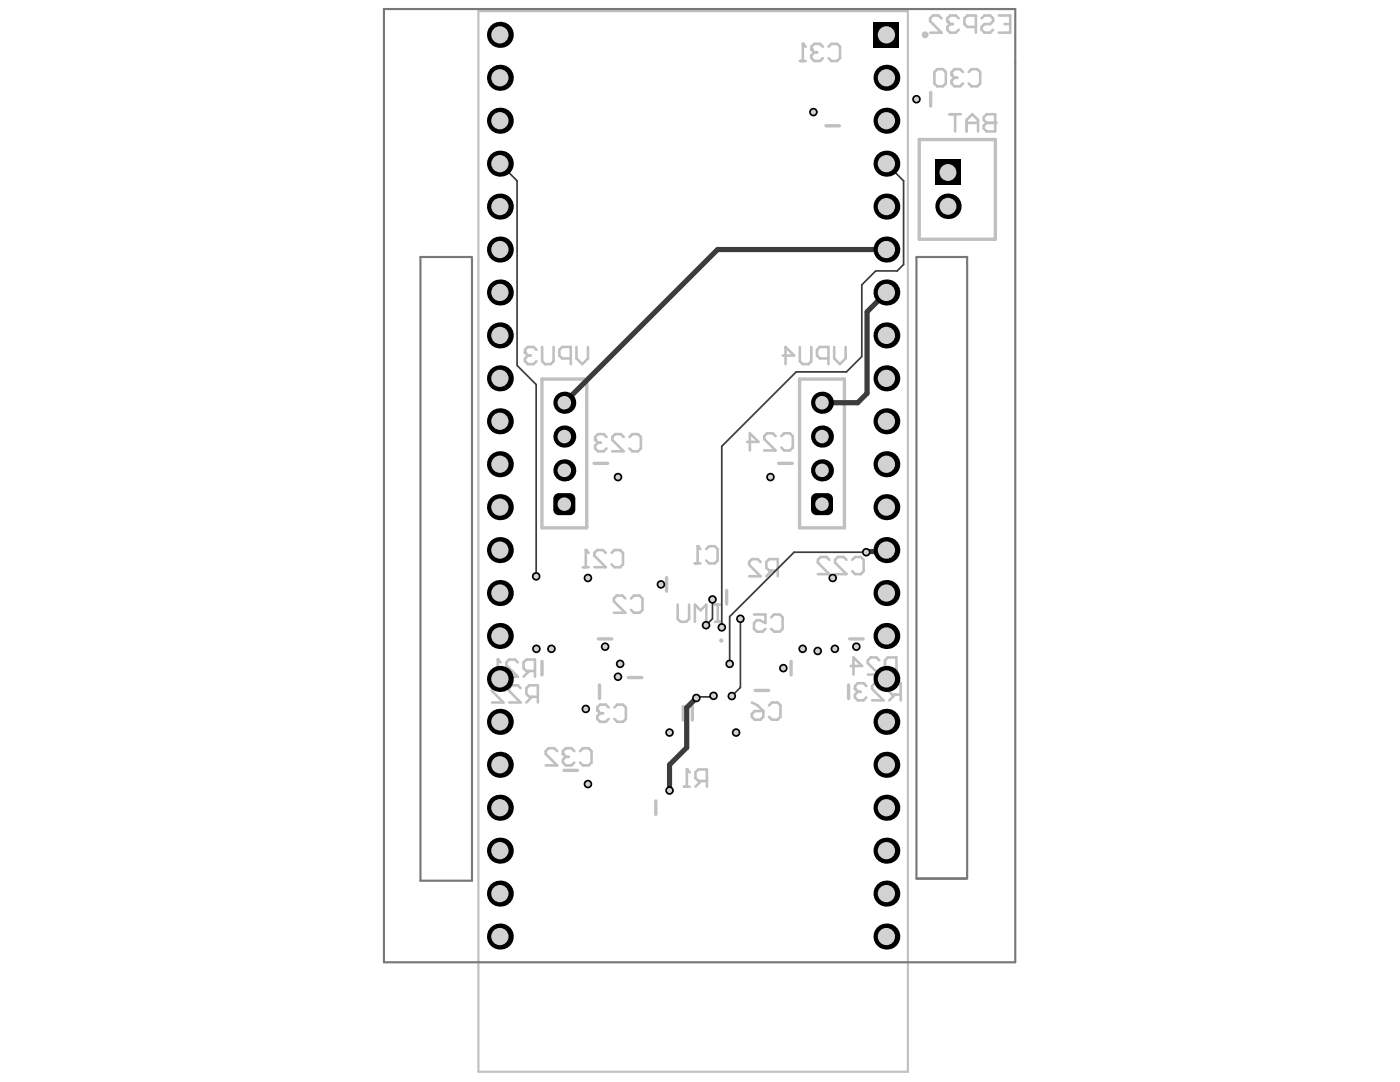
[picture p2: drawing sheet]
<svg xmlns="http://www.w3.org/2000/svg" width="279mm" height="216mm" viewBox="0 0 279 216" stroke-linecap="round" stroke-linejoin="round" font-family="sans-serif">
<path d="M95.5 2.2h85.7v211.7h-85.7z" fill="none" stroke="#c0c0c0" stroke-width=".43"/>
<g fill="none" stroke="#c0c0c0" stroke-width=".68">
<path d="M185.7 18.4v2.7M164.8 25.1h2.7M183.5 27.8h15.1v19.9h-15.1zM108.2 75.6h8.9v29.7h-8.9zM159.6 75.6h8.9v29.7h-8.9zM118.6 92.5h2.7M155.4 92.5h2.7M133 115.3v2.7M145 117.8v2.7M108.2 132v2.7M119.4 127.5h2.7M119.6 136.7v2.7"/>
<path d="M125.4 135.2h2.7M150.7 137.8h2.7M157.9 132v2.7M169.4 136.7v2.7M169.6 127.5h2.7M112.6 153.7h2.7M130.9 159.8v2.7M136.4 141v2.7M138.2 141v2.7"/>
</g>
<path d="M107.1 69.8l-.6-.6h-1.2l-.5 .6v.6M108.2 69.2v2.9l.6 .6h1.1l.6-.6v-2.9M113.9 71.5h-1.7l-.6-.6v-1.1l.6-.6h1.7v3.5M115.1 69.2v2.3l1.1 1.2 1.1-1.2v-2.3M156.2 70.9h2.3l-1.7-1.7v3.5M159.6 69.2v2.9l.6 .6h1.1l.6-.6v-2.9M165.3 71.5h-1.7l-.6-.6v-1.1l.6-.6h1.7v3.5M166.5 69.2v2.3l1.1 1.2 1.2-1.2v-2.3" fill="none" stroke="#c0c0c0" stroke-width=".52"/>
<circle cx="104.8" cy="70.4" r=".26" fill="#c0c0c0"/>
<path d="M104.8 70.4l.5 .5M105.3 70.9h.6M105.3 70.9l-.5 .6v.6l.5 .6h1.2l.6-.6M169.8 132.9h2.2l-1.7-1.7v3.4M172.9 136.9l-.6-.6h-1.1l-.6 .6v.6M175.5 131.8l-.6-.6h-1.1l-.6 .6v.5l2.3 2.3h-2.3M176.3 136.9l-.5-.6h-1.2l-.6 .6v.6l2.3 2.2h-2.3M177.8 133.5l-1.2 1.1M178.6 138.6l-1.1 1.1M178.9 133.5h-1.7l-.6-.6v-1.1l.6-.6h1.7v3.4M179.8 138.6h-1.8l-.5-.6v-1.1l.5-.6h1.8v3.4" fill="none" stroke="#c0c0c0" stroke-width=".52"/>
<circle cx="170.6" cy="137.5" r=".26" fill="#c0c0c0"/>
<path d="M98.8 135h1.1M99.3 131.6v3.4M100.5 137.3l-.6-.6h-1.1l-.6 .6v.6l2.3 2.3h-2.3M103.3 132.2l-.5-.6h-1.2l-.5 .6v.5l2.2 2.3h-2.2M103.9 137.3l-.6-.6h-1.1l-.6 .6v.6l2.3 2.3h-2.3M105.6 133.9l-1.1 1.1M106.2 139l-1.2 1.2M106.8 133.9h-1.8l-.5-.6v-1.1l.5-.6h1.8v3.4M107.3 139h-1.7l-.6-.5v-1.2l.6-.6h1.7v3.5M170.6 137.5l.6 .5M171.2 138h.6M171.2 138l-.6 .6v.6l.6 .5h1.1l.6-.5" fill="none" stroke="#c0c0c0" stroke-width=".52"/>
<circle cx="99.3" cy="131.6" r=".26" fill="#c0c0c0"/>
<path d="M151.8 112.1l-.6-.5h-1.1l-.6 .5v.6l2.3 2.3h-2.3M154.1 113.8l-1.2 1.2M155.2 113.8h-1.7l-.6-.5v-1.2l.6-.5h1.7v3.4M99.3 131.6l.6 .6M136.5 157h1.1M137.1 153.5v3.5M139.9 155.8l-1.1 1.2M141.1 155.8h-1.7l-.6-.5v-1.2l.6-.6h1.7v3.5" fill="none" stroke="#c0c0c0" stroke-width=".52"/>
<circle cx="137.1" cy="153.5" r=".26" fill="#c0c0c0"/>
<path d="M191.3 3.7l-.5-.6h-1.2l-.6 .6v.5M194.8 5.4h-1.8l-.5-.6v-1.1l.5-.6h1.8v3.4M195.9 3.7l.6-.6h1.1l.6 .6v.5l-.6 .6h-1.1l-.6 .6v.5l.6 .6h1.1l.6-.6M199.3 3.1h2.3v3.4h-2.3M200.5 4.8h1.1M135.3 120.6v2.9l.5 .6h1.2l.5-.6v-2.9M138.7 124.1v-3.5l1.1 1.2 1.2-1.2v3.5M142.7 120.6h1.1M142.7 124.1h1.1M143.2 120.6v3.5M137.1 153.5l.5 .6" fill="none" stroke="#c0c0c0" stroke-width=".52"/>
<circle cx="189" cy="4.2" r=".26" fill="#c0c0c0"/>
<path d="M187.9 3.7l-.6-.6h-1.1l-.6 .6v.5l2.3 2.3h-2.3M189 4.2l.6 .6M189.6 4.8h.6M189.6 4.8l-.6 .6v.5l.6 .6h1.2l.5-.6M114.6 149.9l-.6-.6h-1.1l-.6 .6v.5M115.8 149.9l.5-.6h1.2l.5 .6v2.3l-.5 .5h-1.2l-.5-.5" fill="none" stroke="#c0c0c0" stroke-width=".52"/>
<circle cx="112.3" cy="150.4" r=".26" fill="#c0c0c0"/>
<path d="M164.2 9.3l-.6-.6h-1.1l-.6 .6v.6M165.4 9.3l.5-.6h1.2l.5 .6v2.3l-.5 .6h-1.2l-.5-.6M111.2 149.9l-.6-.6h-1.1l-.6 .6v.5l2.3 2.3h-2.3M112.3 150.4l.6 .6M112.9 151h.6M112.9 151l-.6 .6v.6l.6 .5h1.1l.6-.5" fill="none" stroke="#c0c0c0" stroke-width=".52"/>
<circle cx="161.9" cy="9.9" r=".26" fill="#c0c0c0"/>
<path d="M159.6 12.2h1.2M160.2 8.7v3.5M161.9 9.9l.6 .6M162.5 10.5h.6M162.5 10.5l-.6 .5v.6l.6 .6h1.1l.6-.6" fill="none" stroke="#c0c0c0" stroke-width=".52"/>
<circle cx="160.2" cy="8.7" r=".26" fill="#c0c0c0"/>
<path d="M160.2 8.7l.6 .6M192.2 14.4l-.6-.6h-1.1l-.6 .6v.5M193.3 14.4l.6-.6h1.1l.6 .6v2.3l-.6 .5h-1.1l-.6-.5" fill="none" stroke="#c0c0c0" stroke-width=".52"/>
<circle cx="189.9" cy="14.9" r=".26" fill="#c0c0c0"/>
<path d="M186.5 14.4l.5-.6h1.2l.6 .6v2.3l-.6 .5h-1.2l-.5-.5zM189.9 14.9l.6 .6M190.5 15.5h.5M190.5 15.5l-.6 .6v.6l.6 .5h1.1l.6-.5M121 87.2l-.5-.6h-1.2l-.5 .6v.6M124.5 87.2l-.6-.6h-1.1l-.6 .6v.6l2.3 2.3h-2.3M125.6 87.2l.6-.6h1.1l.6 .6v2.3l-.6 .6h-1.1l-.6-.6M149.1 88.2h2.3l-1.7-1.7v3.4M154.8 87l-.6-.5h-1.1l-.6 .5v.6l2.3 2.3h-2.3M155.9 87l.6-.5h1.1l.6 .5v2.3l-.6 .6h-1.1l-.6-.6" fill="none" stroke="#c0c0c0" stroke-width=".52"/>
<circle cx="118.8" cy="87.8" r=".26" fill="#c0c0c0"/>
<path d="M118.8 87.8l.5 .5M119.3 88.3h.6M119.3 88.3l-.5 .6v.6l.5 .6h1.2l.5-.6M116.3 113.2h1.2M116.9 109.8v3.4M120.9 110.3l-.6-.5h-1.1l-.6 .5v.6l2.3 2.3h-2.3M122 110.3l.6-.5h1.2l.5 .5v2.3l-.5 .6h-1.2l-.6-.6M165.5 111.7l-.6-.6h-1.1l-.6 .6v.6l2.3 2.3h-2.3M168.9 111.7l-.5-.6h-1.2l-.6 .6v.6l2.3 2.3h-2.3M170.1 111.7l.5-.6h1.2l.6 .6v2.3l-.6 .6h-1.2l-.5-.6" fill="none" stroke="#c0c0c0" stroke-width=".52"/>
<circle cx="116.9" cy="109.8" r=".26" fill="#c0c0c0"/>
<path d="M116.9 109.8l.6 .5M150.5 122.6h2.3v1.7l-1.2-.5h-.6l-.5 .5v1.2l.5 .5h1.2l.6-.5M153.9 123.2l.6-.6h1.1l.6 .6v2.3l-.6 .5h-1.1l-.6-.5M121.5 141.2l-.6-.6h-1.1l-.6 .6v.5M122.6 141.2l.6-.6h1.1l.6 .6v2.3l-.6 .5h-1.1l-.6-.5M150 142.5l.6-.6h1.7v1.1l-.5 .6h-1.2l-.6-.6zM150 140.2l1.2 .5 1.1 1.2M153.5 140.7l.5-.5h1.2l.6 .5v2.3l-.6 .6h-1.2l-.5-.6" fill="none" stroke="#c0c0c0" stroke-width=".52"/>
<circle cx="119.2" cy="141.7" r=".26" fill="#c0c0c0"/>
<path d="M124.8 119.4l-.6-.6h-1.1l-.6 .6v.6l2.3 2.3h-2.3M125.9 119.4l.6-.6h1.1l.6 .6v2.3l-.6 .6h-1.1l-.6-.6M138.6 112.4h1.2M139.2 109v3.4M140.9 109.6l.6-.6h1.1l.6 .6v2.2l-.6 .6h-1.1l-.6-.6M119.2 141.7l.6 .6M119.8 142.3h.5M119.8 142.3l-.6 .6v.6l.6 .5h1.1l.6-.5" fill="none" stroke="#c0c0c0" stroke-width=".52"/>
<circle cx="139.2" cy="109" r=".26" fill="#c0c0c0"/>
<path d="M198.6 22.8v3.4h-1.7l-.6-.5v-.6l.6-.6h1.7M139.2 109l.6 .6" fill="none" stroke="#c0c0c0" stroke-width=".52"/>
<circle cx="198.6" cy="24.5" r=".26" fill="#c0c0c0"/>
<path d="M189.5 22.8h2.3M190.6 22.8v3.4M192.9 24.5h2.3M192.9 26.2v-2.3l1.1-1.1 1.2 1.1v2.3M198.6 22.8h-1.7l-.6 .6v.5l.6 .6h1.7" fill="none" stroke="#c0c0c0" stroke-width=".52"/>
<circle cx="184.6" cy="6.9" r=".34" fill="none" stroke="#c0c0c0" stroke-width=".68"/>
<circle cx="143.9" cy="127.8" r=".21" fill="none" stroke="#c0c0c0" stroke-width=".42"/>
<path d="M76.6 1.8h126v190.2h-126zM94.2 51.3h-10.3v124.4h10.3v-124.2M182.9 51.3h10.1v124h-10.1z" fill="none" stroke="#787878" stroke-width=".43"/>
<g fill="#d2d2d2">
<circle cx="139" cy="139.3" r=".51"/>
<circle cx="142.4" cy="138.8" r=".51"/>
<circle cx="142.2" cy="119.6" r=".51"/>
<circle cx="123.3" cy="95.2" r=".51"/>
<circle cx="131.9" cy="116.6" r=".51"/>
<circle cx="147.8" cy="123.5" r=".51"/>
<circle cx="145.6" cy="132.5" r=".51"/>
<circle cx="153.8" cy="95.2" r=".51"/>
<circle cx="160.2" cy="129.5" r=".51"/>
<circle cx="162.3" cy="22.4" r=".51"/>
<circle cx="146" cy="138.9" r=".51"/>
<circle cx="133.6" cy="157.7" r=".51"/>
<circle cx="140.9" cy="124.8" r=".51"/>
<circle cx="144" cy="125.2" r=".51"/>
<circle cx="123.3" cy="135" r=".51"/>
<circle cx="123.8" cy="132.5" r=".51"/>
<circle cx="117.3" cy="156.5" r=".51"/>
<circle cx="107" cy="115" r=".51"/>
<circle cx="117.3" cy="115.3" r=".51"/>
<circle cx="110" cy="129.5" r=".51"/>
<circle cx="107" cy="129.5" r=".51"/>
<circle cx="146.9" cy="146.2" r=".51"/>
<circle cx="133.6" cy="146.2" r=".51"/>
<circle cx="172.9" cy="110.2" r=".51"/>
<circle cx="116.9" cy="141.5" r=".51"/>
<circle cx="163.2" cy="129.9" r=".51"/>
<circle cx="166.2" cy="115.3" r=".51"/>
<circle cx="166.6" cy="129.5" r=".51"/>
<circle cx="170.9" cy="129" r=".51"/>
<circle cx="182.9" cy="19.8" r=".51"/>
<circle cx="120.8" cy="129" r=".51"/>
<circle cx="156.3" cy="133.3" r=".51"/>
</g>
<path d="M99.8 32.7l3.4 3.4v36.8l3.8 3.8v38.3M176.9 32.7l3.4 3.4v16.7l-1.3 1.3h-4.2l-2.8 2.7v14.3l-3.1 3.1h-10l-14.9 14.9v36.1M142.2 119.6v3.9l-1.3 1.3M172.9 110.2h-14.4l-12.9 12.8v9.5M142.4 138.8l-.2 .3h-3l-.2 .2M147.8 123.5v13.7l-1.8 1.7" fill="none" stroke="#3c3c3c" stroke-width=".34"/>
<path d="M176.9 58.4l-3.9 3.8v16.3l-1.8 1.9h-7.2M176.9 49.8h-33.7l-30.6 30.6M176.8 109.6l-.5 .5h-3.3l-.1 .1M139 139.3l-2 1.9v8l-3.4 3.4v5.1" fill="none" stroke="#3c3c3c" stroke-width="1"/>
<path d="M99.8 32.7h.1M164 80.4l.3 .2M176.8 109.6l.1 .2M99.8 178.3h.1M99.8 186.9h.1M176.9 186.9h.1" fill="none" stroke="#3c3c3c" stroke-width=".43"/>
<circle cx="139" cy="139.3" r=".86" fill="#000"/>
<circle cx="139" cy="139.3" r=".51" fill="#d2d2d2"/>
<circle cx="142.4" cy="138.8" r=".86" fill="#000"/>
<circle cx="142.4" cy="138.8" r=".51" fill="#d2d2d2"/>
<circle cx="142.2" cy="119.6" r=".86" fill="#000"/>
<circle cx="142.2" cy="119.6" r=".51" fill="#d2d2d2"/>
<circle cx="123.3" cy="95.2" r=".86" fill="#000"/>
<circle cx="123.3" cy="95.2" r=".51" fill="#d2d2d2"/>
<circle cx="131.9" cy="116.6" r=".86" fill="#000"/>
<circle cx="131.9" cy="116.6" r=".51" fill="#d2d2d2"/>
<circle cx="147.8" cy="123.5" r=".86" fill="#000"/>
<circle cx="147.8" cy="123.5" r=".51" fill="#d2d2d2"/>
<circle cx="145.6" cy="132.5" r=".86" fill="#000"/>
<circle cx="145.6" cy="132.5" r=".51" fill="#d2d2d2"/>
<circle cx="153.8" cy="95.2" r=".86" fill="#000"/>
<circle cx="153.8" cy="95.2" r=".51" fill="#d2d2d2"/>
<circle cx="160.2" cy="129.5" r=".86" fill="#000"/>
<circle cx="160.2" cy="129.5" r=".51" fill="#d2d2d2"/>
<circle cx="162.3" cy="22.4" r=".86" fill="#000"/>
<circle cx="162.3" cy="22.4" r=".51" fill="#d2d2d2"/>
<circle cx="146" cy="138.9" r=".86" fill="#000"/>
<circle cx="146" cy="138.9" r=".51" fill="#d2d2d2"/>
<circle cx="133.6" cy="157.7" r=".86" fill="#000"/>
<circle cx="133.6" cy="157.7" r=".51" fill="#d2d2d2"/>
<circle cx="140.9" cy="124.8" r=".86" fill="#000"/>
<circle cx="140.9" cy="124.8" r=".51" fill="#d2d2d2"/>
<circle cx="144" cy="125.2" r=".86" fill="#000"/>
<circle cx="144" cy="125.2" r=".51" fill="#d2d2d2"/>
<circle cx="123.3" cy="135" r=".86" fill="#000"/>
<circle cx="123.3" cy="135" r=".51" fill="#d2d2d2"/>
<circle cx="123.8" cy="132.5" r=".86" fill="#000"/>
<circle cx="123.8" cy="132.5" r=".51" fill="#d2d2d2"/>
<circle cx="117.3" cy="156.5" r=".86" fill="#000"/>
<circle cx="117.3" cy="156.5" r=".51" fill="#d2d2d2"/>
<circle cx="107" cy="115" r=".86" fill="#000"/>
<circle cx="107" cy="115" r=".51" fill="#d2d2d2"/>
<circle cx="117.3" cy="115.3" r=".86" fill="#000"/>
<circle cx="117.3" cy="115.3" r=".51" fill="#d2d2d2"/>
<circle cx="110" cy="129.5" r=".86" fill="#000"/>
<circle cx="110" cy="129.5" r=".51" fill="#d2d2d2"/>
<circle cx="107" cy="129.5" r=".86" fill="#000"/>
<circle cx="107" cy="129.5" r=".51" fill="#d2d2d2"/>
<circle cx="146.9" cy="146.2" r=".86" fill="#000"/>
<circle cx="146.9" cy="146.2" r=".51" fill="#d2d2d2"/>
<circle cx="133.6" cy="146.2" r=".86" fill="#000"/>
<circle cx="133.6" cy="146.2" r=".51" fill="#d2d2d2"/>
<circle cx="172.9" cy="110.2" r=".86" fill="#000"/>
<circle cx="172.9" cy="110.2" r=".51" fill="#d2d2d2"/>
<circle cx="116.9" cy="141.5" r=".86" fill="#000"/>
<circle cx="116.9" cy="141.5" r=".51" fill="#d2d2d2"/>
<circle cx="163.2" cy="129.9" r=".86" fill="#000"/>
<circle cx="163.2" cy="129.9" r=".51" fill="#d2d2d2"/>
<circle cx="166.2" cy="115.3" r=".86" fill="#000"/>
<circle cx="166.2" cy="115.3" r=".51" fill="#d2d2d2"/>
<circle cx="166.6" cy="129.5" r=".86" fill="#000"/>
<circle cx="166.6" cy="129.5" r=".51" fill="#d2d2d2"/>
<circle cx="170.9" cy="129" r=".86" fill="#000"/>
<circle cx="170.9" cy="129" r=".51" fill="#d2d2d2"/>
<circle cx="182.9" cy="19.8" r=".86" fill="#000"/>
<circle cx="182.9" cy="19.8" r=".51" fill="#d2d2d2"/>
<circle cx="120.8" cy="129" r=".86" fill="#000"/>
<circle cx="120.8" cy="129" r=".51" fill="#d2d2d2"/>
<circle cx="156.3" cy="133.3" r=".86" fill="#000"/>
<circle cx="156.3" cy="133.3" r=".51" fill="#d2d2d2"/>
<circle cx="176.9" cy="15.5" r="2.59" fill="#000"/>
<circle cx="176.9" cy="15.5" r="1.72" fill="#d2d2d2"/>
<circle cx="99.8" cy="15.5" r="2.59" fill="#000"/>
<circle cx="99.8" cy="15.5" r="1.72" fill="#d2d2d2"/>
<circle cx="99.8" cy="7" r="2.59" fill="#000"/>
<circle cx="99.8" cy="7" r="1.72" fill="#d2d2d2"/>
<circle cx="99.8" cy="49.8" r="2.59" fill="#000"/>
<circle cx="99.8" cy="49.8" r="1.72" fill="#d2d2d2"/>
<path d="M174.3 4.4h5.2v5.1h-5.2z" fill-rule="evenodd" fill="#000"/>
<circle cx="176.9" cy="7" r="1.72" fill="#d2d2d2"/>
<circle cx="176.9" cy="49.8" r="2.59" fill="#000"/>
<circle cx="176.9" cy="49.8" r="1.72" fill="#d2d2d2"/>
<circle cx="176.9" cy="178.3" r="2.59" fill="#000"/>
<circle cx="176.9" cy="178.3" r="1.72" fill="#d2d2d2"/>
<circle cx="99.8" cy="186.9" r="2.59" fill="#000"/>
<circle cx="99.8" cy="186.9" r="1.72" fill="#d2d2d2"/>
<circle cx="164" cy="93.9" r="2.2" fill="#000"/>
<circle cx="164" cy="93.9" r="1.35" fill="#d2d2d2"/>
<path d="M162.9 98.4h2.2l1.1 1.1v2.2l-1.1 1.1h-2.2l-1-1.1v-2.2z" fill-rule="evenodd" fill="#000"/>
<path d="M162.1 98.9l.5-.4 .3-.1v1.1h-1zM165.1 98.4a1.1 1.1 0 0 1 1.1 1.1h-1.1zM161.9 101.7h1v1.1a1.1 1.1 0 0 1-1-1.1zM165.1 101.7h1.1a1.1 1.1 0 0 1-1.1 1.1z" fill="#000"/>
<circle cx="164" cy="100.6" r="1.35" fill="#d2d2d2"/>
<circle cx="99.8" cy="178.3" r="2.59" fill="#000"/>
<circle cx="99.8" cy="178.3" r="1.72" fill="#d2d2d2"/>
<circle cx="176.9" cy="186.9" r="2.59" fill="#000"/>
<circle cx="176.9" cy="186.9" r="1.72" fill="#d2d2d2"/>
<circle cx="99.8" cy="152.6" r="2.59" fill="#000"/>
<circle cx="99.8" cy="152.6" r="1.72" fill="#d2d2d2"/>
<circle cx="99.8" cy="135.5" r="2.59" fill="#000"/>
<circle cx="99.8" cy="135.5" r="1.72" fill="#d2d2d2"/>
<circle cx="99.8" cy="161.2" r="2.59" fill="#000"/>
<circle cx="99.8" cy="161.2" r="1.72" fill="#d2d2d2"/>
<circle cx="99.8" cy="58.4" r="2.59" fill="#000"/>
<circle cx="99.8" cy="58.4" r="1.72" fill="#d2d2d2"/>
<circle cx="99.8" cy="66.9" r="2.59" fill="#000"/>
<circle cx="99.8" cy="66.9" r="1.72" fill="#d2d2d2"/>
<circle cx="99.8" cy="75.5" r="2.59" fill="#000"/>
<circle cx="99.8" cy="75.5" r="1.72" fill="#d2d2d2"/>
<circle cx="99.8" cy="84.1" r="2.59" fill="#000"/>
<circle cx="99.8" cy="84.1" r="1.72" fill="#d2d2d2"/>
<circle cx="99.8" cy="92.6" r="2.59" fill="#000"/>
<circle cx="99.8" cy="92.6" r="1.72" fill="#d2d2d2"/>
<circle cx="99.8" cy="101.2" r="2.59" fill="#000"/>
<circle cx="99.8" cy="101.2" r="1.72" fill="#d2d2d2"/>
<circle cx="99.8" cy="109.8" r="2.59" fill="#000"/>
<circle cx="99.8" cy="109.8" r="1.72" fill="#d2d2d2"/>
<circle cx="99.8" cy="118.3" r="2.59" fill="#000"/>
<circle cx="99.8" cy="118.3" r="1.72" fill="#d2d2d2"/>
<circle cx="99.8" cy="126.9" r="2.59" fill="#000"/>
<circle cx="99.8" cy="126.9" r="1.72" fill="#d2d2d2"/>
<circle cx="99.8" cy="144" r="2.59" fill="#000"/>
<circle cx="99.8" cy="144" r="1.72" fill="#d2d2d2"/>
<circle cx="99.8" cy="169.7" r="2.59" fill="#000"/>
<circle cx="99.8" cy="169.7" r="1.72" fill="#d2d2d2"/>
<circle cx="176.9" cy="144" r="2.59" fill="#000"/>
<circle cx="176.9" cy="144" r="1.72" fill="#d2d2d2"/>
<circle cx="176.9" cy="161.2" r="2.59" fill="#000"/>
<circle cx="176.9" cy="161.2" r="1.72" fill="#d2d2d2"/>
<circle cx="176.9" cy="58.4" r="2.59" fill="#000"/>
<circle cx="176.9" cy="58.4" r="1.72" fill="#d2d2d2"/>
<circle cx="176.9" cy="66.9" r="2.59" fill="#000"/>
<circle cx="176.9" cy="66.9" r="1.72" fill="#d2d2d2"/>
<circle cx="176.9" cy="75.5" r="2.59" fill="#000"/>
<circle cx="176.9" cy="75.5" r="1.72" fill="#d2d2d2"/>
<circle cx="176.9" cy="84.1" r="2.59" fill="#000"/>
<circle cx="176.9" cy="84.1" r="1.72" fill="#d2d2d2"/>
<circle cx="176.9" cy="92.6" r="2.59" fill="#000"/>
<circle cx="176.9" cy="92.6" r="1.72" fill="#d2d2d2"/>
<circle cx="176.9" cy="152.6" r="2.59" fill="#000"/>
<circle cx="176.9" cy="152.6" r="1.72" fill="#d2d2d2"/>
<circle cx="176.9" cy="135.5" r="2.59" fill="#000"/>
<circle cx="176.9" cy="135.5" r="1.72" fill="#d2d2d2"/>
<circle cx="176.9" cy="126.9" r="2.59" fill="#000"/>
<circle cx="176.9" cy="126.9" r="1.72" fill="#d2d2d2"/>
<circle cx="176.9" cy="118.3" r="2.59" fill="#000"/>
<circle cx="176.9" cy="118.3" r="1.72" fill="#d2d2d2"/>
<circle cx="176.9" cy="109.8" r="2.59" fill="#000"/>
<circle cx="176.9" cy="109.8" r="1.72" fill="#d2d2d2"/>
<circle cx="176.9" cy="101.2" r="2.59" fill="#000"/>
<circle cx="176.9" cy="101.2" r="1.72" fill="#d2d2d2"/>
<circle cx="176.9" cy="169.7" r="2.59" fill="#000"/>
<circle cx="176.9" cy="169.7" r="1.72" fill="#d2d2d2"/>
<path d="M111.5 98.4h2.2l1.1 1.1v2.2l-1.1 1.1h-2.2l-1.1-1.1v-2.2z" fill-rule="evenodd" fill="#000"/>
<path d="M110.6 98.9l.6-.4 .3-.1v1.1h-1.1zM113.7 98.4a1.1 1.1 0 0 1 1.1 1.1h-1.1zM110.4 101.7h1.1v1.1a1.1 1.1 0 0 1-1.1-1.1zM113.7 101.7h1.1a1.1 1.1 0 0 1-1.1 1.1z" fill="#000"/>
<circle cx="112.6" cy="100.6" r="1.35" fill="#d2d2d2"/>
<circle cx="112.6" cy="87.1" r="2.2" fill="#000"/>
<circle cx="112.6" cy="87.1" r="1.35" fill="#d2d2d2"/>
<circle cx="112.6" cy="80.4" r="2.2" fill="#000"/>
<circle cx="112.6" cy="80.4" r="1.35" fill="#d2d2d2"/>
<circle cx="112.6" cy="93.9" r="2.2" fill="#000"/>
<circle cx="112.6" cy="93.9" r="1.35" fill="#d2d2d2"/>
<circle cx="164" cy="87.1" r="2.2" fill="#000"/>
<circle cx="164" cy="87.1" r="1.35" fill="#d2d2d2"/>
<circle cx="164" cy="80.4" r="2.2" fill="#000"/>
<circle cx="164" cy="80.4" r="1.35" fill="#d2d2d2"/>
<path d="M186.7 31.9h5v5h-5z" fill-rule="evenodd" fill="#000"/>
<circle cx="189.2" cy="34.4" r="1.69" fill="#d2d2d2"/>
<circle cx="189.2" cy="41.2" r="2.54" fill="#000"/>
<circle cx="189.2" cy="41.2" r="1.69" fill="#d2d2d2"/>
<circle cx="99.8" cy="24.1" r="2.59" fill="#000"/>
<circle cx="99.8" cy="24.1" r="1.72" fill="#d2d2d2"/>
<circle cx="99.8" cy="41.2" r="2.59" fill="#000"/>
<circle cx="99.8" cy="41.2" r="1.72" fill="#d2d2d2"/>
<circle cx="99.8" cy="32.7" r="2.59" fill="#000"/>
<circle cx="99.8" cy="32.7" r="1.72" fill="#d2d2d2"/>
<circle cx="176.9" cy="24.1" r="2.59" fill="#000"/>
<circle cx="176.9" cy="24.1" r="1.72" fill="#d2d2d2"/>
<circle cx="176.9" cy="41.2" r="2.59" fill="#000"/>
<circle cx="176.9" cy="41.2" r="1.72" fill="#d2d2d2"/>
<circle cx="176.9" cy="32.7" r="2.59" fill="#000"/>
<circle cx="176.9" cy="32.7" r="1.72" fill="#d2d2d2"/>
</svg>
